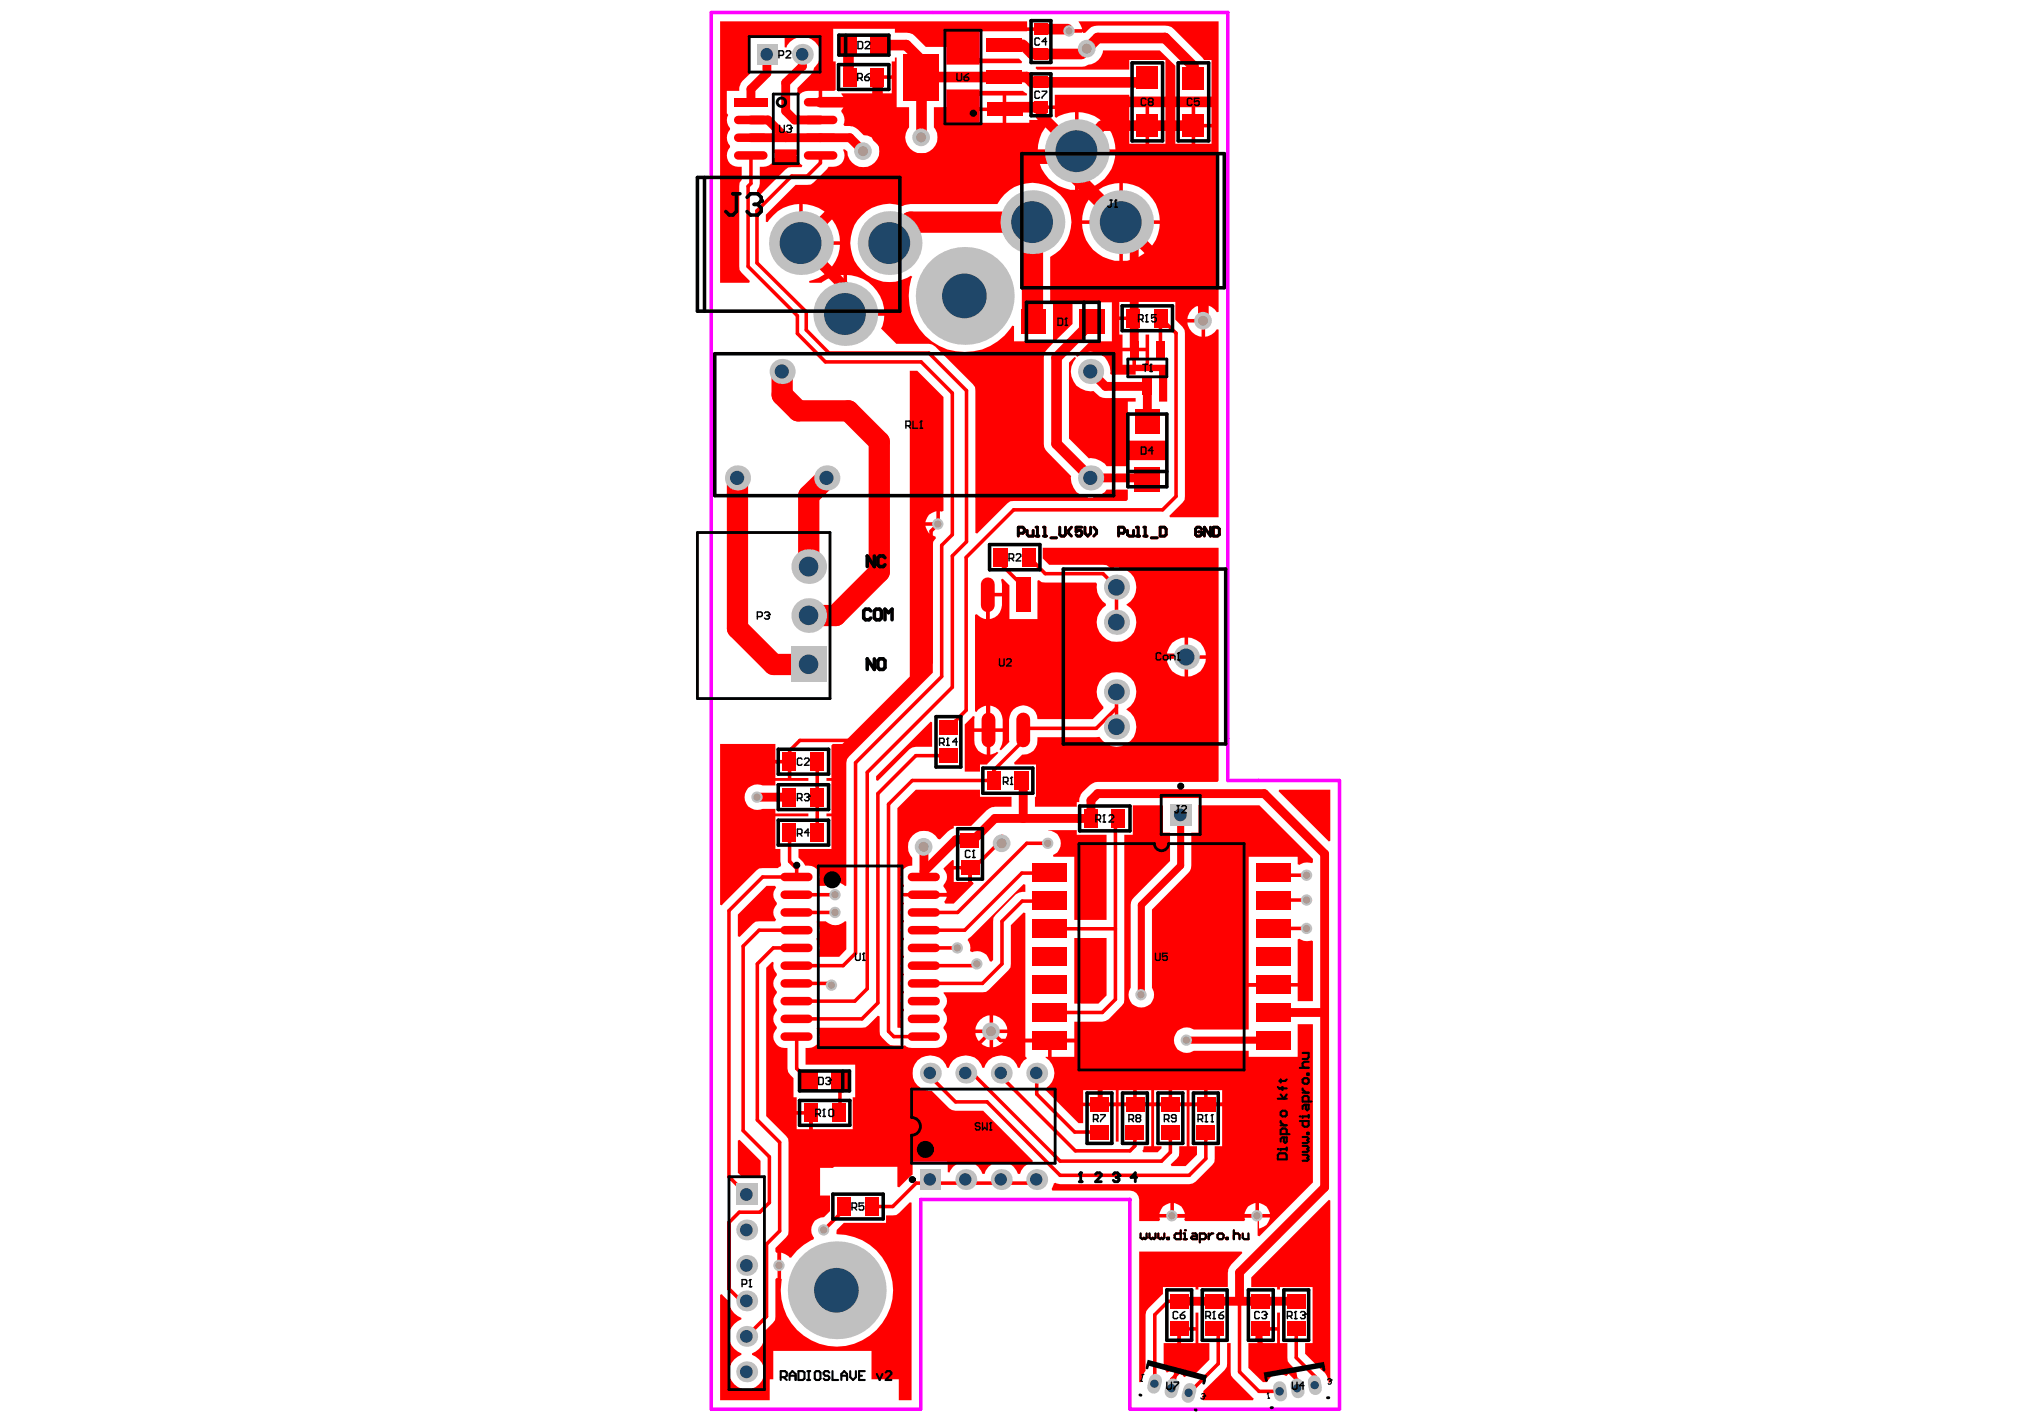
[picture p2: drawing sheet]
<svg xmlns="http://www.w3.org/2000/svg" width="288mm" height="201mm" viewBox="0 0 288 201" stroke-linecap="round" stroke-linejoin="round" font-family="sans-serif">
<path d="M100.4 1.8h72.9v108.3h15.7v88.7h-29.5v-29.5h-29.6v29.5h-29.5z" fill="none" stroke="#f0f" stroke-width=".5"/>
<g fill="#a6968d">
<circle cx="150.8" cy="4.4" r=".5"/>
<circle cx="132.3" cy="73.9" r=".5"/>
<circle cx="130" cy="19.4" r=".7"/>
<circle cx="106.8" cy="112.5" r=".5"/>
<circle cx="130.3" cy="119.5" r=".7"/>
<circle cx="139.8" cy="145.5" r=".7"/>
<circle cx="165.4" cy="171.6" r=".5"/>
<circle cx="177.4" cy="171.6" r=".5"/>
<circle cx="141.3" cy="119" r=".7"/>
<circle cx="117.3" cy="139" r=".5"/>
<circle cx="117.8" cy="126.3" r=".5"/>
<circle cx="117.8" cy="128.8" r=".5"/>
<circle cx="184.4" cy="123.5" r=".5"/>
<circle cx="184.4" cy="127" r=".5"/>
<circle cx="184.4" cy="131" r=".5"/>
<circle cx="137.8" cy="136" r=".5"/>
<circle cx="135.1" cy="133.8" r=".5"/>
<circle cx="153.3" cy="6.9" r=".7"/>
<circle cx="147.8" cy="119" r=".5"/>
<circle cx="121.8" cy="21.3" r=".7"/>
<circle cx="161" cy="140.4" r=".5"/>
<circle cx="167.4" cy="146.8" r=".5"/>
<circle cx="109.9" cy="178.6" r=".5"/>
<circle cx="116.2" cy="173.6" r=".5"/>
<circle cx="169.8" cy="45.3" r=".7"/>
</g>
<g fill="#f00">
<path d="M104.1 160.9l.3-.1 2.9 3v2.3h-2.6l-.6-.6z"/>
<path d="M109.1 21.1h3.3l.2 .2a1.6 1.6 0 0 0 .6 2l-.1 .3h-1.9l-4.1 4.1-.3-.1v-.8l.3-.4 .1-.5v-2.4a1.68 1.68 0 0 0 1.8-.6 1.68 1.68 0 0 0 .1-1.8z"/>
<path d="M131.3 101.8l.2 .1v3.5h-2.3l-.5 .1-.4 .2-4.4 4.5-.3-.1v-.6z"/>
<path d="M115.3 130h1.3a1.82 1.82 0 0 0 2.6 0l.2 .1v3.9l-1 1h-3l-.1-.2a1.65 1.65 0 0 0-.1-2.2v-.2a1.7 1.7 0 0 0 0-2.3z"/>
<path d="M108.2 125h1.2l.1 .3a1.52 1.52 0 0 0 .1 2.1v.2a1.52 1.52 0 0 0-.1 2.2l-.1 .2-2.8 .1-2.2 2.1-.3-.1v-3z"/>
<path d="M147.9 117.1h4v.7h4.2v12h-4.5v-8.9h-3v-.3a1.8 1.8 0 0 0 1.1-2 1.8 1.8 0 0 0-1.8-1.4z"/>
<path d="M136.6 132.5l7.8-7.7 .3 .1v1l-.9 .1-.5 .2-3.1 3.3-.1 6-.2 .2-.3-.1a1.8 1.8 0 0 0-2.4-1.2l-.3-.2a1.68 1.68 0 0 0-.4-1.5z"/>
<path d="M187.5 169.3l.2 .1v25.7h-.2a2.18 2.18 0 0 0-1.1-1.8l-2.2-2.3v-1.5h1v-7.9h-4.6v.4h-.4v-.4h-3.6v-1.3z"/>
<path d="M173.2 189.5h.5v4.6l3.2 3.2-.1 .3h-7l-.2-.2 .2-1.1 3-3 .3-.4z"/>
<path d="M160.8 176.6h14.4l.1 .2-1.5 1.6-.5 .8v2.4h-4.2v.4h-.4v-.4h-4.6v1l-2.3 2.4-.1 .5v7.9l-.3 .4-.4 1.2h-.2z"/>
<path d="M180.5 111.4h7.2v7.2l-.2 .1-7.1-7.1z"/>
<path d="M151.6 132.4h4.5v8.1l-1.1 1.1h-3.4z"/>
<path d="M151.6 50.4l.2 .1a2.79 2.79 0 0 0-.4 3.2 2.79 2.79 0 0 0 2.9 1.5l.9 .8 .4 .1 4.7 .1v.5h-1.1v5.5h5.3l.2 .2v2.5h-5.5v.9h-3.1a2.78 2.78 0 0 0-2.5-1.1l-2.8-2.8v-10.7z"/>
<path d="M177.9 187.3h2.3v-2.1h.4v4.3h1.1v2.6l1.1 1.1-.1 .3h.2l.4 2.3-.4 .1-.5-2.3h-.2l-.7 .6a1.94 1.94 0 0 0-2.7 .8h-.6l-2-2v-3.5h1.5v-2h.2zM178.2 187.8v1.7h2v-1.7z"/>
<path d="M166.4 187.3h2.3v-2.1h.4v4.3h1.6v2.4l-2.3 2.3h-1l-.3 .1-.2-.3-.6-.4-.7 2.4-.5-.2 .7-2.3h-.8l-.3 .2-.2-.3-.3-.2v-3.7h2v-2h.2zM166.7 187.8v1.7h2v-1.7z"/>
<path d="M101.6 105h7.8v2.2h2v.3h.3v2.3h2.4v.4h-4.7v.6h-1.8a1.81 1.81 0 0 0-2.5 1.7 1.81 1.81 0 0 0 2.5 1.6h1.8v.7h4.7v.4h-4.7v4.6h.7l.1 2.5-.4 .2-2.7 .1-5.2 5.2-.3-.1zM109.4 107.7v2.1h1.8v-2.1z"/>
<path d="M129.2 111.4h9.1v1h4.4v1.4l-2.7 .1-.8 .4-2.2 2.2h-2.4v.4l-.9 .4-1.1 1.1h-.2a2.27 2.27 0 0 0-3.3-.7 2.27 2.27 0 0 0-.4 3.3v1.2a1.62 1.62 0 0 0-1.5 .9 1.62 1.62 0 0 0 .3 1.8v.2l-.4 .9h6.5l-.5-.9v-.2a1.63 1.63 0 0 0 0-2.3l1.3-1.3 .2 .1v.8h2.3v.3h.2v2h.2l.1 .2-2.8 2.8h-1.2l-.2-.2 .4-.8h-6.5l.4 .9v.2a1.7 1.7 0 0 0 0 2.3v.2a1.7 1.7 0 0 0 0 2.3v.2a1.7 1.7 0 0 0 0 2.3v.2a1.7 1.7 0 0 0 0 2.3v.2a1.7 1.7 0 0 0 0 2.3v.2a1.7 1.7 0 0 0 0 2.3v.2a1.65 1.65 0 0 0-.1 2.2l-.1 .2h-.7v-31zM134.6 122.7v1.8h2v-1.8z"/>
<path d="M128.4 52.3h1l3.7 3.7v16.1l-.2 .1-.3-.1v1.8h-.2v.3h-1.8a1.67 1.67 0 0 0 1.4 1.5l.1 .2-.4 .5-.1 .5v18l-12.1 12.2-.1 .5v17.4l-.2 .1a1.82 1.82 0 0 0-2.6-.1h-1.2l-.1-.2a1.64 1.64 0 0 0 .1-2 1.64 1.64 0 0 0-1.8-.6l-.3-.6-.6-.6v-1.2h4.6v-4.6h-.7v-.4h.7v-4.6h-.7v-.4h.7v-4.6l.2-.2h1.4l9.5-9.5zM131.1 72.6l-.5 1.1h1.5v-1.6z"/>
<path d="M141.2 81.8l.3-.1 .9 .9v4.8h4v-5.4l.2-.1 .4 .3h.5h7.1l.2 .2a2.71 2.71 0 0 0 1.2 2.8v.3a2.78 2.78 0 0 0-.5 4.2 2.78 2.78 0 0 0 4.3-.2 2.78 2.78 0 0 0-.8-4.1 2.83 2.83 0 0 0 1.1-3.6 2.83 2.83 0 0 0-3.4-1.6l-.6-.4-.5-.1h-7.6l-.9-.9v-1.5h24.9v32.8l-.2 .2h-16.9l-.4 .1-.6 .3a3.4 3.4 0 0 0-1.5 1.6l-.1 .4v.5h-.4v.6h-5.9v-1.4h.2v-4.5h-3l-.1-.3 1.1-1.1a1.99 1.99 0 0 0 2.2-2.5h8.7a2.82 2.82 0 0 0 4.5 .5 2.82 2.82 0 0 0-.6-4.4 2.79 2.79 0 0 0 .8-4.1 2.79 2.79 0 0 0-4.1-.4 2.79 2.79 0 0 0 0 4.1v.3l-1.5 1.5h-7.8a2 2 0 0 0-2-2 2 2 0 0 0-2 2v3.2l-1.2 1.2-.2-.2a3.2 3.2 0 0 0 .5-2.4h-1.8v3.2l1-.4 .2 .1-1.6 1.7h-1v1h-2.2v-6.7l1.2-1.2 .2 .1v1.7h1.7v-3.2a2.06 2.06 0 0 0-1.4 .9l-.2-.1v-13.6l.2-.1a2.07 2.07 0 0 0 1.3 .7v-3.5h.3v-.2h2v-1.2zM139.6 84.2v3.2a1.99 1.99 0 0 0 1.8-2v-1.2zM167.7 90v2.5h2.5a2.57 2.57 0 0 0-2.5-2.5zM165.4 90.7l-.4 .6-.3 .7v.5h2.5v-2.5h-.5l-.7 .3zM167.7 93v2.5a2.57 2.57 0 0 0 2.5-2.5zM164.7 93a2.57 2.57 0 0 0 2.5 2.5v-2.5zM139.7 99.6v3.2h1.8a2.82 2.82 0 0 0-1-3zM137.5 103.3v1.2a1.89 1.89 0 0 0 1.7 2v-3.2z"/>
<path d="M109 135.7l.2 .2a1.57 1.57 0 0 0 .4 1.5v.2l-.2 .4a1.51 1.51 0 0 0 .2 1.9v.2l-.2 .4a1.51 1.51 0 0 0 .2 1.9v.2l-.2 .4a1.51 1.51 0 0 0 .2 1.9v.2l-.2 .4a1.63 1.63 0 0 0 .1 1.7 1.63 1.63 0 0 0 1.6 .7v2.9l.1 .5 .8 .8v2.7h.4v2h2v.2h.3v2.3h5.6v-4.5h.4v-4.6h-7v-2.3a1.65 1.65 0 0 0 1.8-.8 1.65 1.65 0 0 0-.3-2l.1-.1h6.8l1.8-1.7 .2 .1 .1 2.6 1 1.2 .4 .3h2.1l.5 .3 .5 .1 3.7-.1a1.59 1.59 0 0 0 .7-2.7v-.2l.3-.3a1.51 1.51 0 0 0-.3-2v-.2l.3-.3a1.51 1.51 0 0 0-.3-2l.1-.1h5.9l3.2-3.1 .3-.4v-.5v-5.4l1.8-1.8 .3 .1v17.7h6.9v-2.4h3.9l.9-.4 1.9-1.9 .3-.4 .1-.5v-23.2h1.2v-4.2h4.2v3.9h1v4l-5.1 5.2-.4 .6v12.1a1.8 1.8 0 0 0 1.5 2.8 1.8 1.8 0 0 0 1.5-2.8v-11l5.3-5.5 .2-.7v-4.7h1v-3.9h8.6l7.6 7.6v.5l-.2 .1a1.88 1.88 0 0 0-1.7 .3l-.3-.2v-1h-6.9v17.8h6.9v-6.1l.3-.1 .1 .1a1.89 1.89 0 0 0 1.6 .1l.2 .1v8.5h-2.2v-2.1h-6.9v6.1h-7.7a1.8 1.8 0 0 0-2.8 1.5 1.8 1.8 0 0 0 2.8 1.5h7.7v.8h6.9v-4.6h2.2v22.4l-7.6 7.6-.2-.1v-2.1h-.3v-.5h-1.6l.1 .3-.1 .2h-8.3l-.2-.2 .1-.3h-3.6l.1 .3-.1 .2h-2.8v-3l-.1-.5-.3-.4-.4-.3-.5-.1h-11l-.1-.2 .3-.8 .2-.1 .7 .2h18.2l.5-.1 .4-.2 2.7-2.8v-2.3h1.1v-5.6h-4.6v5.6h1v1.2l-1.6 1.6h-2l-.1-.2 1.2-1.2v-1.4h1.1v-5.6h-4.6v5.6h1v.3l-.5 .6h-2.1l-.1-.3 .2-.1v-.5h1.1v-5.6h-4.6v5h-.5v-5h-4.6v2.4h-.6l-4.7-4.7v-.2a2.52 2.52 0 0 0 0-4.4v-.1h.4v-2h-3.2v2h.1l.1 .3-.4 .2-.4 .6-.2 .5h-.3l-.2-.5a2.5 2.5 0 0 0-2.4-1.3 2.5 2.5 0 0 0-2.1 1.8h-.3l-.2-.5a2.5 2.5 0 0 0-2.4-1.3 2.5 2.5 0 0 0-2.1 1.8h-.3l-.2-.5a2.49 2.49 0 0 0-4.3 0 2.49 2.49 0 0 0 2.3 3.7l2.5 2.5 .4 .2 .5 .1h3.9l7 7.1v.2a2.35 2.35 0 0 0-1.8 1.7h-.3l-.2-.5a2.48 2.48 0 0 0-2.4-1.2 2.48 2.48 0 0 0-2.1 1.7h-.3l-.2-.5a2.5 2.5 0 0 0-2.3-1.2 2.5 2.5 0 0 0-2.1 1.5l-.3-.1v-1.5h-4.9v1.9l-1.9 1.8-.3-.1v-2.9h-10.9v4.1h1.4v2.2l-.8 .9h-.5a1.78 1.78 0 0 0-.9 2.9l-.1 .2-.3 .1a7 7 0 0 0-2.8 2.5h-.3l-.5-.5-.7-.2v3.6l.1 .1v.4a7.9 7.9 0 0 0 7 9 7.9 7.9 0 0 0 8.7-7.4 7.9 7.9 0 0 0-7.9-8.3v-.6l1-1h5.9v-1.1h1.5l1.9-1.8h.2v27.9h-1.8v-3h-3.8v-4h-13.9v4h-.5v3h-7v-14.9l.3-.1 1 1.1 .1 .5a2.71 2.71 0 0 0 1.6 1.8v.2l-.5 .2a2.5 2.5 0 0 0-1.2 2.5 2.5 2.5 0 0 0 1.7 2.1v.2l-.5 .2a2.51 2.51 0 0 0-.5 4 2.51 2.51 0 0 0 4-.5 2.51 2.51 0 0 0-1.5-3.7v-.2l.5-.3a2.46 2.46 0 0 0 1.2-2.7l1.6-1.7v-5.8l.2-.2 .1 .1v-3.6h-.1l-.2-.2v-.5l1.5-1.5 .3-.4 .1-.5-.1-13-3.1-3.2v-20.9zM140.1 143.3v2h2a2.27 2.27 0 0 0-2-2zM138.3 143.9l-.4 .5-.3 .9h2v-2l-.9 .3zM140.1 145.8v2a2.27 2.27 0 0 0 2-2zM137.6 145.8a2.27 2.27 0 0 0 2 2v-2zM148.4 147.1v2h3.2v-2zM170.4 153.8v1.8h2.1v-1.8zM167.9 153.8v1.8h2v-1.8zM165.4 153.8v1.8h2.1v-1.8zM162.9 153.8v1.8h2v-1.8zM160.4 153.8v1.8h2.1v-1.8zM157.9 153.8v1.8h2v-1.8zM155.4 153.8v1.8h2v-1.8zM152.8 153.8v1.8h2.1v-1.8zM112.4 157.3v2h1.8v-2zM177.7 169.8v1.5h1.5a1.74 1.74 0 0 0-1.5-1.5zM176.1 170.3l-.5 1h1.6v-1.5zM165.7 169.8v1.5h1.5a1.74 1.74 0 0 0-1.5-1.5zM164.1 170.3l-.5 1h1.6v-1.5zM177.7 171.8v1.6a1.74 1.74 0 0 0 1.5-1.6z"/>
<path d="M101.6 3h43.3v.9h2v.5h-8.7v3.9h5.6l.4 .4-.1 .2h-5.9v.2h-4.7v-2.5h-2.9l-1.8-1.8-.9-.2h-1.6v-.5h-8.7v4.6h.3v4l-.2 .1h-1.7v1.4h3.1l-.4-1h4.9v-2.3h.2v-.3h2v-1.9h.5v-.6h.2v7h1.8v2.9l-.2 .2a2.25 2.25 0 0 0 2.1 3.4 2.25 2.25 0 0 0 1.6-3.6v-2.9h1.7v-2.5h4.7v.2h6.1l.6 .4v.3h-2.9v3.8h3.2v-.4h1.4v-1.8h.3v-.2h1.9v-1.5h10.6v.2h5.1v-5.1h-5.1v1.3h-13.1l-.2-.2 .1-.2h6.4h.5l.5-.3a2.26 2.26 0 0 0 2-2h8.1l2.2 2.2v4.3h5.1v-5.1h-1.1l-4.6-4.7-.9-.2h-9.5a1.97 1.97 0 0 0-1.8 1l-.2 .1-.2-.2v.1h-1.8v-.5h1.8l-.5-1.1h19.8v41l-.3 .1-.3-.4-.4-.4-.9-.3v4.5l.9-.3 .4-.3 .3-.4h.3v26.5h-6.9l-.1-.2 1.9-1.9 .3-.4v-.5v-23v-.4l-.3-.5-1-1v-2.5h-5.7v2.3h-.2v.3h-2v2h.4v1.9h3.3v-1.9h.5v4.3h2.5v5.2h-1.1v-4.3h-3.3v.5h-3.5l-.2-.2 .1-.3a2.81 2.81 0 0 0-1.7-2.5 2.81 2.81 0 0 0-3 .5l-.2-.2 2-2h3.1v-5.5h-5.6v3l-2.5 2.5-.2-.1v-5.4h-.4v-6.4a5.5 5.5 0 0 0 1.4-8.9 5.5 5.5 0 0 0-8.9 1.4h-12.2l-1.2 .3a5.5 5.5 0 0 0-7.3 5.9 5.5 5.5 0 0 0 8.5 3.9l.2 .2-.1 .2a7.9 7.9 0 0 0 4.2 9.6 7.9 7.9 0 0 0 10-2.9h.3v2.2h5.4l.1 .1-1.1 1.3-.2 .4v.5v12.6l.5 .7 3.3 3.4a2.78 2.78 0 0 0 1.8 2.8 2.78 2.78 0 0 0 3.2-.9h3.1v1.4l-.2 .2h-16.5l-4.6 4.6-.3-.1v-20.6l-5.6-5.7-.5-.3-.4-.1h-4.6l-2.2-2.1 .2-.4 .3-1.4h-2.3l-.5-.5h2.8a5.5 5.5 0 0 0-5.3-5.3v2.8l-.5-.5v-2.3l-.6 .1a5 5 0 0 0-2.5 1h-1.7v-.2a5.4 5.4 0 0 0 4.3-5.2h-5.5v-.2h-.2v-5.5a5.4 5.4 0 0 0-4.5 2.5h-.2v-1l4.2-4.2 2.1-.1 .4-.3 2.1-2.2a1.74 1.74 0 0 0 2.3-1.6l-.2-.8h.2l.4 .3v.5a2.27 2.27 0 0 0 2.6 1.7 2.27 2.27 0 0 0 1.9-2.4 2.27 2.27 0 0 0-2.2-2.1 3.7 3.7 0 0 0-1.6-1.3h-1.1l-.2-.2a1.62 1.62 0 0 0-.3-1.8l.4-1.1h-3.3v-.3h-.3v-1.6a3 3 0 0 0-2.6 .5l-.1 .2-.3-.1v-1l1.9-1.9 .6-1.1a2.48 2.48 0 0 0-.4-3.8 2.48 2.48 0 0 0-3.6 1.1h-.3v-1.5h-4.9v5l.1 .2-1.4 1.4-.2 .6v.4h-1.7v3.2l.2 .2a1.54 1.54 0 0 0 .2 1.9v.2l-.2 .3a1.7 1.7 0 0 0 .2 2v.2l-.2 .3a1.66 1.66 0 0 0 .1 1.9 1.66 1.66 0 0 0 1.8 .5v1.9l-.3 .4-.1 .5v11.3l.1 .5 1.4 1.6-.1 .2h-4.1zM124.1 11.1v2.1h1.7v-2.1zM138.2 13.5v1.7h3.3v-1.7zM138.2 15.7v1.6h3.3v-1.6zM162.2 15.1v2.4h2.3v-2.4zM159.4 15.1v2.4h2.3v-2.4zM168.7 15.1v2.4h2.3v-2.4zM165.9 15.1v2.4h2.3v-2.4zM162.2 18v2.3h2.3v-2.3zM159.4 18v2.3h2.3v-2.3zM168.7 18v2.3h2.3v-2.3zM165.9 18v2.3h2.3v-2.3zM152.2 15.8v5.3h5.2a5.4 5.4 0 0 0-5.2-5.3zM147.1 15.4v1.5h1.1l.1 .3a5 5 0 0 0-1.9 3.9h5.3v-5.3a5 5 0 0 0-2.7 .8l-.2-.1v-1.1zM152.2 21.6v5.2a5.3 5.3 0 0 0 5.2-5.2zM146.4 21.6a5.3 5.3 0 0 0 5.3 5.2v-5.2zM158.5 25.8v5.3h5.2a5.4 5.4 0 0 0-5.2-5.3zM154.2 27.4a5.1 5.1 0 0 0-1.5 3.7h5.3v-5.3a5.4 5.4 0 0 0-3.8 1.6zM113.3 28.8v5.2h5.2a5.5 5.5 0 0 0-5.2-5.2zM158.5 31.6v5.2a5.3 5.3 0 0 0 5.2-5.2zM152.7 31.6a5.3 5.3 0 0 0 5.3 5.2v-5.2zM158 42.6v2.1h1.7v-2.1zM168.2 43.7l-.3 .4-.3 .9h2v-2l-.9 .3zM167.6 45.5a2.27 2.27 0 0 0 2 2v-2zM160.3 49.6v1.9h1.4v-1.9zM158.4 49.6v1.9h1.4v-1.9z"/>
</g>
<g fill="none" stroke="#f00" stroke-width=".5">
<path d="M130 8.5v2.4M141.7 6.3h2.6M150.6 4.1l.3 .3M153.4 6.9l-.8 .7M161.9 11l-.5 .6M107.9 21.9h-1.9v4l-.4 .4v11.3l6.9 7v2.5l4 4h13.5l4.4 4.4v19.9l-1.5 1.5v18.6l-12.2 12.1v26.9l-1.7 1.8h-6.6M116.3 21.9h-.5v1.1l-1.9 1.8h-2.2l-4.9 4.9v7.4l7 6.9v2.6l3.2 3.2h14.1l5.3 5.3v21.3l-2 2v18.6l-12 12v30.5l-1.8 1.8h-8.2M150.8 22.4l1.1-1.1v3.8M158.2 31.3l.3 .3M163.8 45v4.3M163.9 45l2.1 2v23l-1.9 1.9h-21.1l-6.7 6.8v21.5l-2.5 2.5M132.4 73.9l-1 1v18.6l-11 11h-7.5l-1.5 1.4v1.6"/>
<path d="M141.2 78.6v1l3.2 3.2v1.1M145.2 78.6l2.3 2.4h8.1l1.9 1.9v4.9M139.4 92.5h27.8l.2 .2M139.4 83.9v19.1M157.5 97.6v2.3l-2.8 2.9h-10.3M111.4 117.5v4l1 1.1v1.2h-4.8l-4.7 4.7v37.6l2.5 2.5M115.3 107.5v10M133.8 106.6h-4.6l-5.3 5.4v29.5l-2.3 2.3h-9.2M141.4 118v.5l-4 4h-.5v2l-1.8 1.8h-4.8M144.4 103v1.5l-4.2 4.2v1.4h-11.5l-3.3 3.4v32l.7 .8h4.2M147.9 119h-3l-9.8 9.8h-4.8M157.4 115.9v25.1l-1.9 1.9h-7.4"/>
<path d="M157.5 100.1v2.5M112.4 131.3h-5.3l-2.2 2.2v26l3.7 3.7v6.5l-1.4 1.4h-2.9l-1.4 1.4v9.4l1.7 1.7h.8M112.4 133.8h-3.3l-2.2 2.2v22l3.1 3.2v12.5l-1.8 1.9v10.2l-2.8 2.8M112.4 138.8h4.7l.3 .2M112.4 128.8h5.5M112.4 126.3h5.5M130.3 133.8h4.8M130.4 123l-.1 .8M137.9 136l.2 .3h-7.8M148.1 127.2h-3.9l-2.8 2.8v6l-2.8 2.8h-8.3M148.1 123.2h-3.9l-8.1 8.1h-5.8M148.1 131.1h9.3"/>
<path d="M179.7 139h-11.2l-7.8 7.8h-19.5l-1.3-1.3-3.1 3.1h-7l-7.9 7.9v3.6l-4.5 4.4h-2.8M180 123.5h4.4M184.4 131l-4.7 .1M184.9 127h-5.1l-.1 .2M112.4 146.3v4.5l1.8 1.7M114.4 157v14.9l-4.4 4.4v2.3M118.5 152.5v4.4M131.3 151.9l3.5 3.6h4.5l10.3 10.4h18.2l2.4-2.4v-3.8M136.3 151.9h1.4l11.9 11.9h14.3l1.3-1.2v-2.9M141.3 151.9l10.4 10.5h7.8l.7-.7v-2M146.3 151.9v2.5l5.3 5.3h3.5M155.1 155.8h17.5l.7 .7v15.1"/>
<path d="M155.3 146.9v9.6M119.1 170.3v.4l-2.8 2.9M146.8 167h-17.5l-3.3 3.3h-3M165.4 171.6h12M166.4 183.6h-1.5l-1.9 1.9v9.7M166.4 187.5v6.1l-1 1v1.3M171.9 187.5v4.9l-4.1 4.1M174.9 183.6v10l2.8 2.7h2.9l.3 .3M177.4 187.5v1.6l5.7 5.7v1.1M182.9 187.5v4.1l2.7 2.6v1.3"/>
</g>
<path d="M106 19.4h13.9l1.9 1.9M106 16.9h2.4l2.5 2.5M108.2 7.7v2.6l-2.2 2.3v1.8M113.2 7.7v1.7l-2.3 2.3v4l1.2 1.2h3.7M160.1 33.2v16.1M153.9 52.4l2.1 2.1h5.9v4.9M153.9 67.4h6.8M106.9 112.5h4.5M130.4 119.5v3.5l4.5-4.5h2.5l3-3h13.5v-2.6l1-.9h23.5l8.5 8.5v47.1l-12 12v4M144.4 109.9v5.6M179.7 142.9h7.1M166.4 183.6h16.5" fill="none" stroke="#f00" stroke-width="1.3"/>
<g fill="none" stroke="#f00" stroke-width="1.5">
<path d="M115.8 14.4h7.8l.2 .2M119.7 6.4v4.3M123.8 10.9v8.4l3.1 3.1M124.1 6.4h3.8l2.1 2.1M142 15.1h4.9v1.2l5 5 3.6-3.6h12.9M144.3 6.3l1.3 1.3h7M146.9 4.1h3.7M153.4 6.9l1.5-1.5h9.5l4 4v1.6M161.4 11.6h-15.8l-.7-.7h-14.9v8.5M126.9 22.4l-3.8 3.7h-2l-8.1 8.2 6.3 6.3v3.7M126.9 22.4h23.9M158.5 31.6l11.3 11.4v2.3"/>
<path d="M154.1 45.4l-5 5.1v12.1l4.8 4.8"/>
</g>
<path d="M125.5 34.3l3-3h17.2v14l.1 .1M110.4 52.4v3.3l2.2 2.3h7.1l4.4 4.3v18.4l-6.2 6.2h-3.8M104.1 67.3v21.4l5.1 5.1h4.9M116.7 67.4l-2.6 2.5v10.1" fill="none" stroke="#f00" stroke-width="3"/>
<path d="M166.6 115v7.2l-5.5 5.5v12.7M167.5 146.8h12.2" fill="none" stroke="#f00" stroke-width="1"/>
<path d="M151.9 25.1l6.3 6.2" fill="none" stroke="#f00" stroke-width="2"/>
<path d="M161 174.1v.6l.2 .2 .2-.2 .2 .2 .2-.2v-.6M162.2 174.1v.6l.3 .2 .2-.2 .2 .2 .2-.2v-.6M163.5 174.1v.6l.2 .2 .2-.2 .2 .2 .2-.2v-.6M164.7 174.7h.3v.2h-.3zM166.6 173.6v1.3h-.6l-.2-.2v-.4l.2-.2h.6M167 174.9h.5M167 174.1h.2v.8" fill="none" stroke="#f00" stroke-width=".3"/>
<circle cx="167.2" cy="173.6" r=".15" fill="#f00"/>
<path d="M168.3 174.1h.4l.2 .2v.6h-.6l-.2-.2 .2-.2h.6M169.3 174.9h.7l.2-.2v-.4l-.2-.2h-.7v1.2M170.6 174.1v.8M171.2 174.1h-.2l-.4 .4M172 174.1h.5l.2 .2v.4l-.2 .2h-.5l-.2-.2v-.4zM173.1 174.7h.2v.2h-.2zM174.1 174.3l.2-.2h.4l.2 .2v.6M174.1 173.6v1.3M175.4 174.1v.6l.2 .2h.6v-.8" fill="none" stroke="#f00" stroke-width=".3"/>
<g fill="none" stroke="#f00" stroke-width=".4">
<path d="M143.7 75.2h.6l.2-.2v-.4l-.2-.2h-.6v1.2M144.9 74.8v.6l.2 .2h.7v-.8M146.2 74.4h.2v1.2M146.2 75.6h.4M147.2 74.4h.2v1.2M147.2 75.6h.4M148.3 75.9h.8M149.5 74.4v1l.2 .2h.4l.2-.2v-1M151.2 74.4l-.4 .4v.4l.4 .4M152.6 74.4h-.8v.6l.4-.2h.2l.2 .2v.4l-.2 .2h-.4l-.2-.2M153.1 74.4v.8l.4 .4 .4-.4v-.8M154.3 74.4l.4 .4v.4l-.4 .4"/>
<path d="M157.9 75.2h.6l.2-.2v-.4l-.2-.2h-.6v1.2M159.1 74.8v.6l.3 .2h.6v-.8M160.4 74.4h.2v1.2M160.4 75.6h.4M161.4 74.4h.2v1.2M161.4 75.6h.5M162.5 75.9h.8M163.7 74.4h.7l.2 .2v.8l-.2 .2h-.7zM169.6 74.6l-.3-.2h-.4l-.2 .2v.8l.2 .2h.4l.3-.2v-.4h-.5M170.8 74.4v1.2l-.8-1.2v1.2M171.2 74.4h.6l.3 .2v.8l-.3 .2h-.6z"/>
</g>
<circle cx="150.8" cy="4.4" r=".8" fill="#c0c0c0"/>
<circle cx="150.8" cy="4.4" r=".5" fill="#a6968d"/>
<circle cx="132.3" cy="73.9" r=".8" fill="#c0c0c0"/>
<circle cx="132.3" cy="73.9" r=".5" fill="#a6968d"/>
<circle cx="130" cy="19.4" r="1.25" fill="#c0c0c0"/>
<circle cx="130" cy="19.4" r=".7" fill="#a6968d"/>
<circle cx="106.8" cy="112.5" r=".8" fill="#c0c0c0"/>
<circle cx="106.8" cy="112.5" r=".5" fill="#a6968d"/>
<circle cx="130.3" cy="119.5" r="1.25" fill="#c0c0c0"/>
<circle cx="130.3" cy="119.5" r=".7" fill="#a6968d"/>
<circle cx="139.8" cy="145.5" r="1.25" fill="#c0c0c0"/>
<circle cx="139.8" cy="145.5" r=".7" fill="#a6968d"/>
<circle cx="165.4" cy="171.6" r=".8" fill="#c0c0c0"/>
<circle cx="165.4" cy="171.6" r=".5" fill="#a6968d"/>
<circle cx="177.4" cy="171.6" r=".8" fill="#c0c0c0"/>
<circle cx="177.4" cy="171.6" r=".5" fill="#a6968d"/>
<circle cx="141.3" cy="119" r="1.25" fill="#c0c0c0"/>
<circle cx="141.3" cy="119" r=".7" fill="#a6968d"/>
<circle cx="117.3" cy="139" r=".8" fill="#c0c0c0"/>
<circle cx="117.3" cy="139" r=".5" fill="#a6968d"/>
<circle cx="117.8" cy="126.3" r=".8" fill="#c0c0c0"/>
<circle cx="117.8" cy="126.3" r=".5" fill="#a6968d"/>
<circle cx="117.8" cy="128.8" r=".8" fill="#c0c0c0"/>
<circle cx="117.8" cy="128.8" r=".5" fill="#a6968d"/>
<circle cx="184.4" cy="123.5" r=".8" fill="#c0c0c0"/>
<circle cx="184.4" cy="123.5" r=".5" fill="#a6968d"/>
<circle cx="184.4" cy="127" r=".8" fill="#c0c0c0"/>
<circle cx="184.4" cy="127" r=".5" fill="#a6968d"/>
<circle cx="184.4" cy="131" r=".8" fill="#c0c0c0"/>
<circle cx="184.4" cy="131" r=".5" fill="#a6968d"/>
<circle cx="137.8" cy="136" r=".8" fill="#c0c0c0"/>
<circle cx="137.8" cy="136" r=".5" fill="#a6968d"/>
<circle cx="135.1" cy="133.8" r=".8" fill="#c0c0c0"/>
<circle cx="135.1" cy="133.8" r=".5" fill="#a6968d"/>
<circle cx="153.3" cy="6.9" r="1.25" fill="#c0c0c0"/>
<circle cx="153.3" cy="6.9" r=".7" fill="#a6968d"/>
<circle cx="147.8" cy="119" r=".8" fill="#c0c0c0"/>
<circle cx="147.8" cy="119" r=".5" fill="#a6968d"/>
<circle cx="121.8" cy="21.3" r="1.25" fill="#c0c0c0"/>
<circle cx="121.8" cy="21.3" r=".7" fill="#a6968d"/>
<circle cx="161" cy="140.4" r=".8" fill="#c0c0c0"/>
<circle cx="161" cy="140.4" r=".5" fill="#a6968d"/>
<circle cx="167.4" cy="146.8" r=".8" fill="#c0c0c0"/>
<circle cx="167.4" cy="146.8" r=".5" fill="#a6968d"/>
<circle cx="109.9" cy="178.6" r=".8" fill="#c0c0c0"/>
<circle cx="109.9" cy="178.6" r=".5" fill="#a6968d"/>
<circle cx="116.2" cy="173.6" r=".8" fill="#c0c0c0"/>
<circle cx="116.2" cy="173.6" r=".5" fill="#a6968d"/>
<circle cx="169.8" cy="45.3" r="1.25" fill="#c0c0c0"/>
<circle cx="169.8" cy="45.3" r=".7" fill="#a6968d"/>
<circle cx="153.9" cy="52.4" r="1.78" fill="#c0c0c0"/>
<circle cx="153.8" cy="52.4" r="1" fill="#1f4769"/>
<circle cx="153.9" cy="67.4" r="1.78" fill="#c0c0c0"/>
<circle cx="153.8" cy="67.4" r="1" fill="#1f4769"/>
<path d="M185.5 195l.1 .9" fill="none" stroke="#c0c0c0" stroke-width="1.9"/>
<circle cx="185.5" cy="195.5" r=".59" fill="#1f4769"/>
<circle cx="110.4" cy="52.4" r="1.78" fill="#c0c0c0"/>
<circle cx="110.3" cy="52.4" r="1" fill="#1f4769"/>
<path d="M167.9 196.1l-.2 .9" fill="none" stroke="#c0c0c0" stroke-width="1.9"/>
<circle cx="167.7" cy="196.5" r=".59" fill="#1f4769"/>
<path d="M111.6 91.3h5v4.9h-5z" fill-rule="evenodd" fill="#c0c0c0"/>
<circle cx="114.1" cy="93.7" r="1.38" fill="#1f4769"/>
<circle cx="114.1" cy="80" r="2.45" fill="#c0c0c0"/>
<circle cx="114.1" cy="80" r="1.39" fill="#1f4769"/>
<circle cx="113.2" cy="7.7" r="1.48" fill="#c0c0c0"/>
<circle cx="113.2" cy="7.7" r=".89" fill="#1f4769"/>
<path d="M106.8 6.2h2.9v3h-2.9z" fill-rule="evenodd" fill="#c0c0c0"/>
<circle cx="108.2" cy="7.7" r=".89" fill="#1f4769"/>
<path d="M129.8 165h2.9v3h-2.9z" fill-rule="evenodd" fill="#c0c0c0"/>
<circle cx="131.2" cy="166.4" r=".88" fill="#1f4769"/>
<circle cx="131.3" cy="151.4" r="1.48" fill="#c0c0c0"/>
<circle cx="131.2" cy="151.4" r=".88" fill="#1f4769"/>
<circle cx="146.3" cy="166.5" r="1.48" fill="#c0c0c0"/>
<circle cx="146.2" cy="166.4" r=".88" fill="#1f4769"/>
<circle cx="141.3" cy="166.5" r="1.48" fill="#c0c0c0"/>
<circle cx="141.2" cy="166.4" r=".88" fill="#1f4769"/>
<circle cx="146.3" cy="151.4" r="1.48" fill="#c0c0c0"/>
<circle cx="146.2" cy="151.4" r=".88" fill="#1f4769"/>
<circle cx="141.3" cy="151.4" r="1.48" fill="#c0c0c0"/>
<circle cx="141.2" cy="151.4" r=".88" fill="#1f4769"/>
<circle cx="145.7" cy="31.3" r="4.5" fill="#c0c0c0"/>
<circle cx="145.6" cy="31.3" r="2.95" fill="#1f4769"/>
<circle cx="157.5" cy="102.6" r="1.78" fill="#c0c0c0"/>
<circle cx="157.5" cy="102.6" r="1.18" fill="#1f4769"/>
<circle cx="157.5" cy="87.8" r="1.78" fill="#c0c0c0"/>
<circle cx="157.5" cy="87.8" r="1.18" fill="#1f4769"/>
<circle cx="157.5" cy="97.6" r="1.78" fill="#c0c0c0"/>
<circle cx="157.5" cy="97.6" r="1.18" fill="#1f4769"/>
<circle cx="167.4" cy="92.7" r="1.78" fill="#c0c0c0"/>
<circle cx="167.4" cy="92.7" r="1.2" fill="#1f4769"/>
<circle cx="113" cy="34.3" r="4.5" fill="#c0c0c0"/>
<circle cx="113" cy="34.3" r="2.95" fill="#1f4769"/>
<circle cx="114.1" cy="86.9" r="2.45" fill="#c0c0c0"/>
<circle cx="114.1" cy="86.8" r="1.38" fill="#1f4769"/>
<circle cx="116.7" cy="67.4" r="1.78" fill="#c0c0c0"/>
<circle cx="116.6" cy="67.4" r="1" fill="#1f4769"/>
<path d="M163.1 194.8l-.3 .9" fill="none" stroke="#c0c0c0" stroke-width="1.9"/>
<circle cx="162.9" cy="195.3" r=".59" fill="#1f4769"/>
<path d="M165.5 195.4l-.2 1" fill="none" stroke="#c0c0c0" stroke-width="1.9"/>
<circle cx="165.3" cy="195.9" r=".6" fill="#1f4769"/>
<path d="M165.1 113.5h3v3h-3z" fill-rule="evenodd" fill="#c0c0c0"/>
<circle cx="166.6" cy="115" r=".9" fill="#1f4769"/>
<circle cx="157.5" cy="82.9" r="1.78" fill="#c0c0c0"/>
<circle cx="157.5" cy="82.9" r="1.18" fill="#1f4769"/>
<path d="M180.6 195.8l.1 1" fill="none" stroke="#c0c0c0" stroke-width="1.9"/>
<circle cx="180.6" cy="196.3" r=".6" fill="#1f4769"/>
<path d="M183 195.4l.2 1" fill="none" stroke="#c0c0c0" stroke-width="1.9"/>
<circle cx="183" cy="195.9" r=".59" fill="#1f4769"/>
<circle cx="105.4" cy="188.6" r="1.48" fill="#c0c0c0"/>
<circle cx="105.3" cy="188.6" r=".9" fill="#1f4769"/>
<path d="M103.9 167.1h3v3h-3z" fill-rule="evenodd" fill="#c0c0c0"/>
<circle cx="105.3" cy="168.6" r=".9" fill="#1f4769"/>
<circle cx="105.4" cy="193.6" r="1.48" fill="#c0c0c0"/>
<circle cx="105.3" cy="193.6" r=".9" fill="#1f4769"/>
<circle cx="105.4" cy="183.6" r="1.48" fill="#c0c0c0"/>
<circle cx="105.3" cy="183.6" r=".9" fill="#1f4769"/>
<circle cx="136.3" cy="166.5" r="1.48" fill="#c0c0c0"/>
<circle cx="136.2" cy="166.4" r=".88" fill="#1f4769"/>
<circle cx="105.4" cy="178.6" r="1.48" fill="#c0c0c0"/>
<circle cx="105.3" cy="178.6" r=".9" fill="#1f4769"/>
<circle cx="105.4" cy="173.6" r="1.48" fill="#c0c0c0"/>
<circle cx="105.3" cy="173.6" r=".9" fill="#1f4769"/>
<circle cx="136.3" cy="151.4" r="1.48" fill="#c0c0c0"/>
<circle cx="136.2" cy="151.4" r=".88" fill="#1f4769"/>
<circle cx="119.3" cy="44.3" r="4.5" fill="#c0c0c0"/>
<circle cx="119.2" cy="44.3" r="2.95" fill="#1f4769"/>
<circle cx="158.2" cy="31.3" r="4.5" fill="#c0c0c0"/>
<circle cx="158.1" cy="31.3" r="2.95" fill="#1f4769"/>
<circle cx="118.1" cy="182.1" r="6.9" fill="#c0c0c0"/>
<circle cx="118" cy="182.1" r="3.2" fill="#1f4769"/>
<circle cx="125.5" cy="34.3" r="4.5" fill="#c0c0c0"/>
<circle cx="125.5" cy="34.3" r="2.95" fill="#1f4769"/>
<circle cx="104.1" cy="67.4" r="1.78" fill="#c0c0c0"/>
<circle cx="104" cy="67.4" r="1" fill="#1f4769"/>
<circle cx="136.1" cy="41.8" r="6.9" fill="#c0c0c0"/>
<circle cx="136.1" cy="41.8" r="3.2" fill="#1f4769"/>
<circle cx="151.9" cy="21.3" r="4.5" fill="#c0c0c0"/>
<circle cx="151.9" cy="21.3" r="2.95" fill="#1f4769"/>
<g fill="#f00">
<path d="M113.4 155.7h2v2.6h-2z" fill-rule="evenodd"/>
<path d="M113 151.2h2.4v2.6h-2.4z" fill-rule="evenodd"/>
<path d="M117.4 155.7h1.9v2.6h-1.9z" fill-rule="evenodd"/>
<path d="M168.9 158.7h2.5v2h-2.5z" fill-rule="evenodd"/>
<path d="M168.9 154.8h2.6v2h-2.6z" fill-rule="evenodd"/>
<path d="M132.6 101.7h2.5v2h-2.5z" fill-rule="evenodd"/>
<path d="M132.5 105.6h2.6v2h-2.6z" fill-rule="evenodd"/>
<path d="M140.2 77.3h2v2.6h-2z" fill-rule="evenodd"/>
<path d="M144.2 77.3h1.9v2.6h-1.9z" fill-rule="evenodd"/>
<path d="M161.3 53.3h1.3v2.4h-1.3z" fill-rule="evenodd"/>
<path d="M160.2 57.7h3.5v3.5h-3.5z" fill-rule="evenodd"/>
<path d="M160.4 16.2h3.1v3.1h-3.1z" fill-rule="evenodd"/>
<path d="M160.4 9.4h3.1v3.2h-3.1z" fill-rule="evenodd"/>
<path d="M165.2 186.5h2.5v2h-2.5z" fill-rule="evenodd"/>
<path d="M165.1 182.6h2.6v2h-2.6z" fill-rule="evenodd"/>
<path d="M176.7 186.5h2.5v2h-2.5z" fill-rule="evenodd"/>
<path d="M176.6 182.6h2.6v2h-2.6z" fill-rule="evenodd"/>
<path d="M153 114.2h1.9v2.6h-1.9z" fill-rule="evenodd"/>
<path d="M156.8 114.2h2v2.6h-2z" fill-rule="evenodd"/>
<path d="M160.1 65.9h3.6v3.5h-3.6z" fill-rule="evenodd"/>
<path d="M117.3 151.2h2.4v2.6h-2.4z" fill-rule="evenodd"/>
</g>
<path d="M110.7 136.3h3.4M110.7 128.8h3.4M110.7 123.8h3.4M110.7 143.8h3.4M110.7 141.3h3.4" fill="none" stroke="#f00" stroke-width="1.2"/>
<g fill="#f00">
<path d="M114.4 111.2h1.9v2.6h-1.9z" fill-rule="evenodd"/>
<path d="M110.4 111.2h2v2.6h-2z" fill-rule="evenodd"/>
</g>
<path d="M114 19.4h3.6M114 16.9h3.6M128.7 136.3h3.3M128.7 128.8h3.3M128.7 123.8h3.3M128.7 143.8h3.3M128.7 141.3h3.3" fill="none" stroke="#f00" stroke-width="1.2"/>
<g fill="#f00">
<path d="M146 10.8h1.8v1.6h-1.8z" fill-rule="evenodd"/>
<path d="M145.9 6.8h1.9v1.6h-1.9z" fill-rule="evenodd"/>
<path d="M146 3.3h1.8v1.6h-1.8z" fill-rule="evenodd"/>
<path d="M163.9 158.7h2.5v2h-2.5z" fill-rule="evenodd"/>
<path d="M158.9 158.7h2.5v2h-2.5z" fill-rule="evenodd"/>
<path d="M163.9 154.8h2.6v2h-2.6z" fill-rule="evenodd"/>
<path d="M158.9 154.8h2.6v2h-2.6z" fill-rule="evenodd"/>
<path d="M159 43.6h1.9v2.6h-1.9z" fill-rule="evenodd"/>
<path d="M162.9 43.6h2v2.6h-2z" fill-rule="evenodd"/>
<path d="M118.1 169h2v2.6h-2z" fill-rule="evenodd"/>
</g>
<path d="M110.7 133.8h3.4M110.7 138.8h3.4M110.7 126.3h3.4M110.7 131.3h3.4M110.7 146.3h3.4" fill="none" stroke="#f00" stroke-width="1.2"/>
<g fill="#f00">
<path d="M110.4 106.2h2v2.6h-2z" fill-rule="evenodd"/>
<path d="M114.4 106.2h1.9v2.6h-1.9z" fill-rule="evenodd"/>
</g>
<path d="M114 21.9h3.6" fill="none" stroke="#f00" stroke-width="1.2"/>
<path d="M119 9.6h1.9v2.6h-1.9z" fill-rule="evenodd" fill="#f00"/>
<path d="M114 14.4h3.6" fill="none" stroke="#f00" stroke-width="1.2"/>
<path d="M118.5 5.1h2.4v2.6h-2.4z" fill-rule="evenodd" fill="#f00"/>
<path d="M128.7 133.8h3.3M128.7 138.8h3.3M128.7 126.3h3.3M128.7 131.3h3.3M128.7 146.3h3.3" fill="none" stroke="#f00" stroke-width="1.2"/>
<g fill="#f00">
<path d="M122.8 9.6h2v2.6h-2z" fill-rule="evenodd"/>
<path d="M127.5 7.6h5v6.5h-5z" fill-rule="evenodd"/>
<path d="M122.9 5.1h2.4v2.6h-2.4z" fill-rule="evenodd"/>
<path d="M145.7 145.6h4.9v2.5h-4.9z" fill-rule="evenodd"/>
<path d="M145.7 141.6h4.9v2.6h-4.9z" fill-rule="evenodd"/>
<path d="M145.7 137.7h4.9v2.5h-4.9z" fill-rule="evenodd"/>
<path d="M145.7 133.7h4.9v2.6h-4.9z" fill-rule="evenodd"/>
<path d="M145.7 125.9h4.9v2.5h-4.9z" fill-rule="evenodd"/>
<path d="M145.7 121.9h4.9v2.6h-4.9z" fill-rule="evenodd"/>
<path d="M143.2 108.8h2v2.6h-2z" fill-rule="evenodd"/>
<path d="M139.2 108.8h2v2.6h-2z" fill-rule="evenodd"/>
<path d="M144.1 43.7h3.5v3.5h-3.5z" fill-rule="evenodd"/>
<path d="M145.9 14.3h1.9v1.6h-1.9z" fill-rule="evenodd"/>
<path d="M139.2 5.4h5v1.9h-5z" fill-rule="evenodd"/>
<path d="M139.2 9.9h5v1.9h-5z" fill-rule="evenodd"/>
<path d="M139.2 14.5h5.1v1.9h-5.1z" fill-rule="evenodd"/>
<path d="M159.5 48.2h1.2v2.3h-1.2z" fill-rule="evenodd"/>
<path d="M163.1 48.2h1.3v2.3h-1.3z" fill-rule="evenodd"/>
<path d="M181.6 182.6h2.6v2h-2.6z" fill-rule="evenodd"/>
<path d="M181.7 186.5h2.5v2h-2.5z" fill-rule="evenodd"/>
<path d="M170.1 182.6h2.6v2h-2.6z" fill-rule="evenodd"/>
<path d="M170.2 186.5h2.5v2h-2.5z" fill-rule="evenodd"/>
<path d="M177.2 145.6h4.9v2.5h-4.9z" fill-rule="evenodd"/>
<path d="M177.2 141.6h4.9v2.6h-4.9z" fill-rule="evenodd"/>
<path d="M177.2 137.7h4.9v2.5h-4.9z" fill-rule="evenodd"/>
<path d="M177.2 133.7h4.9v2.6h-4.9z" fill-rule="evenodd"/>
<path d="M177.2 125.9h4.9v2.5h-4.9z" fill-rule="evenodd"/>
<path d="M177.2 121.9h4.9v2.6h-4.9z" fill-rule="evenodd"/>
<path d="M114.4 116.2h1.9v2.6h-1.9z" fill-rule="evenodd"/>
<path d="M110.4 116.2h2v2.6h-2z" fill-rule="evenodd"/>
<path d="M145.7 129.8h4.9v2.6h-4.9z" fill-rule="evenodd"/>
</g>
<path d="M139.5 101.5v3M144.4 101.5v3" fill="none" stroke="#f00" stroke-width="2"/>
<path d="M143.4 81.5h2v4.9h-2z" fill-rule="evenodd" fill="#f00"/>
<path d="M139.4 82.5v2.9" fill="none" stroke="#f00" stroke-width="2"/>
<path d="M177.2 129.8h4.9v2.6h-4.9z" fill-rule="evenodd" fill="#f00"/>
<path d="M104.2 19.4h3.5M104.2 16.9h3.5" fill="none" stroke="#f00" stroke-width="1.2"/>
<g fill="#f00">
<path d="M153.8 158.7h2.6v2h-2.6z" fill-rule="evenodd"/>
<path d="M153.9 154.8h2.5v2h-2.5z" fill-rule="evenodd"/>
<path d="M122.1 169h1.9v2.6h-1.9z" fill-rule="evenodd"/>
<path d="M135.6 121.4h2.6v2.1h-2.6z" fill-rule="evenodd"/>
<path d="M135.6 117.5h2.5v2h-2.5z" fill-rule="evenodd"/>
</g>
<path d="M104.2 21.9h3.5" fill="none" stroke="#f00" stroke-width="1.2"/>
<g fill="#f00">
<path d="M103.6 13.9h4.7v1.1h-4.7z" fill-rule="evenodd"/>
<path d="M152.3 43.7h3.6v3.5h-3.6z" fill-rule="evenodd"/>
<path d="M166.9 9.5h3.1v3.1h-3.1z" fill-rule="evenodd"/>
<path d="M166.9 16.1h3.1v3.2h-3.1z" fill-rule="evenodd"/>
</g>
<g fill="none" stroke="#000" stroke-width=".5">
<path d="M118.3 9.1h7.1v3.5h-7.1zM118.4 5h7v2.8h-7zM119.3 5v2.8M145.5 2.9h2.8v5.9h-2.8zM145.5 10.4h2.8v5.9h-2.8zM159.8 8.9h4.3v11h-4.3zM166.3 8.9h4.3v11h-4.3zM98.4 25h28.6v18.9h-28.6zM99.4 25v18.9M103.4 27.3h1M103.9 27.3v2.5l-.5 .5h-.5l-.5-.5M105.4 27.8l.5-.5h1l.5 .5v.5l-.5 .5"/>
<path d="M106.4 28.8h.5M106.9 28.8l.5 .5v.5l-.5 .5h-1l-.5-.5M144.2 21.7h28.6v18.9h-28.6zM171.8 21.7v18.9M100.9 49.9h56.2v20h-56.2zM144.8 42.7h10.3v5.5h-10.3zM152.9 42.7v5.5M158.4 43.2h7.1v3.5h-7.1zM159.2 58.4h5.5v10.3h-5.5zM123.4 78.4v1.6l-1-1.6v1.6M124.9 78.7l-.3-.3h-.5l-.2 .3v1l.2 .3h.5l.3-.3M139.6 76.8h7.1v3.6h-7.1z"/>
<path d="M159.2 66.5h5.5M122.9 86.2l-.3-.2h-.5l-.2 .2v1l.2 .3h.5l.3-.3M123.4 93v1.5l-1-1.5v1.5M123.6 86h.5l.3 .2v1l-.3 .3h-.5l-.2-.3v-1zM124.1 93h.5l.3 .2v1l-.3 .3h-.5l-.2-.3v-1zM124.9 87.5v-1.5l.5 .5 .5-.5v1.5M150 80.3h23v24.7h-23zM109.8 105.7h7.1v3.5h-7.1zM109.8 110.7h7.1v3.5h-7.1zM109.8 115.7h7.1v3.5h-7.1zM132.1 101.1h3.5v7.1h-3.5zM135.1 116.9h3.5v7.2h-3.5z"/>
<path d="M138.7 108.4h7v3.5h-7zM152.3 113.7h7.2v3.5h-7.2zM112.8 151.1h7.1v2.8h-7.1zM112.8 155.3h7.1v3.5h-7.1zM118.9 151.1v2.8M153.4 154.2h3.5v7.1h-3.5zM158.4 154.2h3.5v7.1h-3.5zM163.4 154.2h3.5v7.1h-3.5zM168.4 154.2h3.5v7.1h-3.5zM117.5 168.5h7.1v3.5h-7.1zM164.7 182h3.5v7.1h-3.5zM169.7 182h3.5v7.1h-3.5z"/>
<path d="M176.2 182h3.5v7.1h-3.5zM181.2 182h3.5v7.1h-3.5z"/>
<circle cx="137.3" cy="16" r=".25"/>
<circle cx="166.6" cy="110.9" r=".25"/>
<circle cx="112.4" cy="122.1" r=".25"/>
<circle cx="128.7" cy="166.5" r=".25"/>
</g>
<g fill="none" stroke="#000" stroke-width=".4">
<path d="M105.7 5.2h10v5h-10zM109.1 13.3h3.5v9.8h-3.5zM133.3 4.3h5.1v13.2h-5.1zM159.2 50.7h5.5v2.5h-5.5zM98.4 75.1h18.7v23.5h-18.7zM143.7 75.2h.6l.2-.2v-.4l-.2-.2h-.6v1.2M144.9 74.8v.6l.2 .2h.7v-.8M146.2 74.4h.2v1.2M146.2 75.6h.4M147.2 74.4h.2v1.2M147.2 75.6h.4M148.3 75.9h.8"/>
<path d="M149.5 74.4v1l.2 .2h.4l.2-.2v-1M151.2 74.4l-.4 .4v.4l.4 .4M152.6 74.4h-.8v.6l.4-.2h.2l.2 .2v.4l-.2 .2h-.4l-.2-.2M153.1 74.4v.8l.4 .4 .4-.4v-.8M154.3 74.4l.4 .4v.4l-.4 .4M157.9 75.2h.6l.2-.2v-.4l-.2-.2h-.6v1.2M159.1 74.8v.6l.3 .2h.6v-.8M160.4 74.4h.2v1.2M160.4 75.6h.4M161.4 74.4h.2v1.2M161.4 75.6h.5M162.5 75.9h.8"/>
<path d="M163.7 74.4h.7l.2 .2v.8l-.2 .2h-.7zM169.6 74.6l-.3-.2h-.4l-.2 .2v.8l.2 .2h.4l.3-.2v-.4h-.5M170.8 74.4v1.2l-.8-1.2v1.2M171.2 74.4h.6l.3 .2v.8l-.3 .2h-.6zM152.3 119h10.6a1 1 0 0 0 1 1 1 1 0 0 0 1-1h10.7v32h-23.4zM163.9 112.2h5.5v5.5h-5.5zM115.5 122.2h11.8v25.6h-11.8zM128.6 153.7h20.3v10.4h-20.3v-3.9a1.25 1.25 0 0 0 1.3-1.3 1.25 1.25 0 0 0-1.3-1.2zM102.9 166.1h5v30h-5zM152.3 166.8h.4M152.3 165.7l.2-.2v1.3M154.6 165.7l.2-.2h.4l.2 .2v.2l-.8 .9h.8"/>
<path d="M157.1 165.7l.2-.2h.4l.2 .2v.2l-.2 .3M157.5 166.2h.2M157.7 166.2l.2 .2v.2l-.2 .2h-.4l-.2-.2M160.4 166.2h-.8l.6-.7v1.3M160.9 196.8l.1 .1M162 192.7l-.1 .3M168.7 198.9l.1 .1M170 194.8l-.1 .4M178.6 194.4l.1 .4M179.4 198.6h.2M186.8 193v.3M187.3 197.2h.2"/>
<circle cx="110.3" cy="14.4" r=".6"/>
</g>
<g fill="#000">
<path d="M162 191.9l8.3 2.2-.2 .8-8.3-2.3z" fill-rule="evenodd"/>
<path d="M162 192.7l8 2.1z" fill-rule="evenodd"/>
<path d="M178.3 193.7l8.5-1.5 .2 .7-8.5 1.5z" fill-rule="evenodd"/>
<path d="M178.6 194.4l8.2-1.4z" fill-rule="evenodd"/>
</g>
<g fill="none" stroke="#000" stroke-width=".2">
<path d="M109.9 7.8h.5l.2-.1v-.4l-.2-.1h-.5v1M110 17.7v.8l.2 .2h.3l.2-.2v-.8M110.9 7.3l.2-.1h.3l.2 .1v.2l-.7 .7h.7M111 17.8l.2-.1h.3l.2 .1v.2M111.4 18.2h.1M111.5 18.2l.2 .1v.2l-.2 .2h-.3l-.2-.2M111.7 18h.1M111.7 18l-.2 .2M121 11h.5l.2-.1v-.4l-.2-.1h-.5v1M121.1 5.9h.5l.1 .1v.7l-.1 .2h-.5zM121.4 11l.3 .4M122 10.9h.5l.2 .1v.2l-.2 .2h-.3l-.2-.2z"/>
<path d="M122.1 6l.1-.1h.4l.1 .1v.2l-.6 .7h.6M122.7 10.4l-.7 .5M135 10.4v.8l.2 .2h.3l.2-.2v-.8M136 10.9h.5l.2 .1v.2l-.2 .2h-.3l-.2-.2zM136.7 10.4l-.7 .5M146.7 13l-.2-.1h-.3l-.2 .1v.7l.2 .2h.3l.2-.2M146.7 5.5l-.2-.1h-.3l-.2 .1v.7l.2 .2h.3l.2-.2M147 12.9h.7v.1l-.7 .7v.2M147.7 5.9h-.7l.5-.5v1M161.7 14l-.1-.1h-.4l-.1 .1v.7l.1 .2h.4l.1-.2M162.2 14.4l-.1-.2v-.2l.1-.1h.4l.1 .1v.2l-.1 .2M162.2 14.4l-.1 .1v.2l.1 .2h.4l.1-.2v-.2l-.1-.1"/>
<path d="M162.2 14.4h.4M168.2 14l-.1-.1h-.4l-.1 .1v.7l.1 .2h.4l.1-.2M169.2 13.9h-.6v.5l.3-.2 .3 .2v.3l-.1 .2h-.4l-.1-.2M156.6 28.2h.3M156.8 28.2v.9l-.2 .1h-.2l-.1-.1M157.3 29.2h.3M157.4 28.2h.1M157.4 28.2v1M157.4 28.2l-.1 .2M128.8 59.4v1h.7M130 59.4h.1M130 59.4v1"/>
<path d="M130 59.4l-.2 .2M149.3 44.9h.5l.1 .2v.7l-.1 .1h-.5zM150.3 45.9h.3M150.4 44.9h.1M150.4 44.9v1M150.4 44.9l-.1 .2M160.7 45.1h.5l.1-.2v-.3l-.1-.2h-.5v1M161 45.1l.3 .3M161.3 51.4h.6M161.6 51.4v1M161.7 45.4h.3M161.8 44.4h.1"/>
<path d="M161.8 44.4l-.1 .2M161.8 44.4v1M162.3 52.4h.3M162.4 51.4h.1M162.4 51.4v1M162.4 51.4l-.1 .2M163.2 44.4h-.7v.5l.3-.1h.2l.2 .1v.4l-.2 .1h-.3l-.2-.1M127.8 60.1h.5l.2-.2v-.3l-.2-.2h-.5v1M128.2 60.1l.3 .3M129.8 60.4h.4M142.4 78.8h.5l.1-.1v-.4l-.1-.2h-.5v1.1M142.7 78.8l.3 .4"/>
<path d="M143.4 78.3l.1-.2h.4l.1 .2v.2l-.6 .7h.6M161.1 63.1h.5l.1 .1v.7l-.1 .2h-.5zM162.7 63.6h-.6l.5-.5v1M106.9 87h.5l.2-.1v-.4l-.2-.1h-.5v1M107.9 86.5l.2-.1h.3l.2 .1v.2M108.2 86.9h.2M108.4 86.9l.2 .1v.2l-.2 .2h-.3l-.2-.2M108.6 86.7h.1M108.6 86.7l-.2 .2M141 93v.8l.2 .2h.3l.2-.2v-.8M142 93.1l.2-.1h.3l.2 .1v.2l-.7 .7h.7M163.8 92.3l-.1-.2h-.4l-.1 .2v.7l.1 .1h.4l.1-.1"/>
<path d="M164.3 92.5h.4l.1 .1v.4l-.1 .1h-.4l-.1-.1v-.4zM165.2 93.1v-.6h.5l.1 .1v.5M166.2 93.1h.3M166.3 92.1h.1M166.3 92.1v1M166.3 92.1l-.1 .2M112.5 112.6h.5l.2-.1v-.4l-.2-.1h-.5v1M112.5 117.6h.5l.2-.1v-.4l-.2-.1h-.5v1M112.9 117.6l.3 .4M112.9 112.6l.3 .4M113.2 107.1l-.2-.1h-.3l-.2 .1v.7l.2 .2h.3l.2-.2M113.5 112.1l.2-.1h.3l.2 .1v.2"/>
<path d="M113.5 107.1l.2-.1h.3l.2 .1v.2l-.7 .7h.7M113.9 112.5h.1M114 112.5l.2 .1v.2l-.2 .2h-.3l-.2-.2M114.2 112.3h.1M114.2 117.5h-.7l.5-.5v1M114.2 112.3l-.2 .2M132.6 104.8h.5l.1-.1v-.4l-.1-.1h-.5v1M132.9 104.8l.3 .4M133.6 105.2h.3M133.7 104.2h.1M133.7 104.2l-.1 .1M133.7 104.2v1"/>
<path d="M135.1 104.7h-.7l.5-.5v1M137.4 120h.1M137.4 120v1M137.4 120l-.2 .1M141.6 110.3h.5l.1-.1v-.4l-.1-.1h-.5v1M141.9 110.3l.3 .4M142.6 110.7h.3M142.7 109.7h.1M142.7 109.7l-.1 .1M142.7 109.7v1M154.6 115.6h.5l.2-.1v-.4l-.2-.1h-.5v1M155 115.6l.3 .4"/>
<path d="M155.6 116h.4M155.8 115h.1M155.8 115l-.2 .1M155.8 115v1M156.5 115.1l.1-.1h.4l.1 .1v.2l-.6 .7h.6M166.1 113.7h.3M166.3 113.7v.8l-.2 .2h-.2l-.1-.2M166.8 113.8l.1-.1h.4l.1 .1v.2l-.6 .7h.6M120.7 134.5v.9l.2 .1h.3l.2-.1v-.9M121.7 135.5h.4M121.9 134.5h.1M121.9 134.5l-.2 .2"/>
<path d="M121.9 134.5v1M136.9 120.1l-.2-.1h-.3l-.2 .1v.7l.2 .2h.3l.2-.2M137.2 121h.4M163.1 134.5v.9l.1 .1h.4l.1-.1v-.9M164.7 134.5h-.6v.5l.3-.1 .3 .1v.4l-.1 .1h-.4l-.1-.1M115.1 157.2h.5l.2-.2v-.3l-.2-.2h-.5v1M115.5 157.2l.3 .3M115.5 152h.5l.2 .2v.7l-.2 .1h-.5zM116.1 157.5h.4M116.3 156.5h.1M116.3 156.5l-.2 .2M116.3 156.5v1"/>
<path d="M116.5 152.2l.2-.2h.3l.2 .2v.2M116.9 152.5h.1M117 152.5l.2 .2v.2l-.2 .1h-.3l-.2-.1M117.1 156.5h.4l.1 .2v.7l-.1 .1h-.4l-.1-.1v-.7zM117.2 152.4h.1M117.2 152.4l-.2 .1M138.3 158.6l-.2-.2h-.3l-.2 .2 .2 .3h.3l.2 .2-.2 .3h-.3l-.2-.2M138.6 158.4v1l.3-.3 .4 .3v-1M139.6 159.4h.3M139.8 158.4h.1M139.8 158.4v1M139.8 158.4l-.2 .2"/>
<path d="M154.3 157.9h.5l.1-.1v-.4l-.1-.1h-.5v1M154.6 157.9l.3 .4M155.3 157.3h.6v.1l-.6 .7v.2M159.3 157.9h.5l.2-.1v-.4l-.2-.1h-.5v1M159.7 157.9l.3 .4M160.5 157.8l-.2 .1v.2l.2 .2h.3l.2-.2v-.2l-.2-.1M160.5 157.8l-.2-.2v-.2l.2-.1h.3l.2 .1v.2l-.2 .2M160.5 157.8h.3M164.3 157.9h.5l.2-.1v-.4l-.2-.1h-.5v1M164.7 157.9l.3 .4M166 157.8h-.5l-.2-.2v-.2l.2-.1h.3l.2 .1v.7l-.2 .2h-.3l-.2-.2M169.1 157.9h.5l.1-.1v-.4l-.1-.1h-.5v1"/>
<path d="M169.4 157.9l.3 .4M170.1 158.3h.3M170.2 157.3h.1M170.2 157.3l-.1 .1M170.2 157.3v1M170.9 158.3h.3M171.1 157.3h.1M171.1 157.3v1M171.1 157.3l-.2 .1M120.2 170.4h.5l.2-.1v-.4l-.2-.1h-.5v1M120.6 170.4l.3 .4M121.9 169.8h-.7v.5l.4-.2 .3 .2v.3l-.2 .2h-.3l-.2-.2"/>
<path d="M104.7 181.2h.5l.2-.1v-.4l-.2-.1h-.5v1M105.7 181.6h.4M105.9 180.6h.1M105.9 180.6l-.2 .1M105.9 180.6v1M164.7 195v.9l.1 .1h.4l.1-.1v-.9M165.7 195h.6v.2l-.6 .7v.1M166.2 185.2l-.1-.1h-.4l-.1 .1v.7l.1 .2h.4l.1-.2M166.6 185.6h.5l.1 .1v.2l-.1 .2h-.4l-.1-.2zM167.2 185.1l-.6 .5M170.2 185.7h.5l.1-.1v-.4l-.1-.1h-.5v1M170.5 185.7l.3 .4"/>
<path d="M171.2 186.1h.3M171.3 185.1h.1M171.3 185.1l-.1 .1M171.3 185.1v1M172 185.6h.5l.2 .1v.2l-.2 .2h-.3l-.2-.2zM172.7 185.1l-.4 .1-.3 .4M177.7 185.2l-.1-.1h-.4l-.1 .1v.7l.1 .2h.4l.1-.2M178.1 185.2l.1-.1h.4l.1 .1v.2M178.4 185.6h.2M178.6 185.6l.1 .1v.2l-.1 .2h-.4l-.1-.2M178.7 185.4h.1M178.7 185.4l-.1 .2"/>
<path d="M181.7 185.7h.5l.1-.1v-.4l-.1-.1h-.5v1M182 185.7l.3 .4M182.4 195v.9l.1 .1h.4l.1-.1v-.9M182.7 186.1h.3M182.8 185.1h.1M182.8 185.1l-.1 .1M182.8 185.1v1M183.5 185.2l.2-.1h.3l.2 .1v.2M183.8 185.6h.2M184 185.6l.2 .1v.2l-.2 .2h-.3l-.2-.2M184 195.5h-.6l.5-.5v1M184.2 185.4h.1"/>
<path d="M184.2 185.4l-.2 .2"/>
</g>
<g fill="none" stroke="#000" stroke-width=".15">
<path d="M160.9 194.8l.3 .1M161.3 193.9h.1M161.3 193.9l-.2 1M161.3 193.9l-.2 .1M169.6 196.7l.1-.1 .3 .1v.3M169.8 197l.1 .1M169.9 197.1l.1 .1-.2 .2h-.3v-.2M170 197h.1M170 197l-.1 .1M178.9 196.6h.1M178.9 196.6l.1 .7h.2h-.3M178.9 196.6l-.1 .1"/>
<path d="M187.3 194.7l.1-.1 .3-.1 .1 .2M187.7 194.9h-.1M187.7 194.9l.2 .1-.1 .3h-.3l-.1-.1M187.8 194.7h.1M187.8 194.7l-.1 .2"/>
</g>
<g fill="none" stroke="#000" stroke-width=".3">
<path d="M180.3 155h1.3M180.3 153.4l.2 .2h1.1M180.7 156.9l.3-.2h.4l.2 .2v.4l-.2 .2h-.4l-.3-.2zM180.7 152.3v.4M180.7 158.2v.2l.5 .4M180.7 158.8h.9M180.7 154.4l.5 .6 .4-.6M181 153.4v.4M181.6 152.3l-.2 .2h-.9M183.4 158.2h1.3v.6l-.2 .2h-.4l-.3-.2v-.6M183.4 150.7h1.3M183.8 148.6h.9v.6l-.2 .2h-.7"/>
<path d="M183.8 152.3l.3-.2h.4l.2 .2v.4l-.2 .2h-.4l-.3-.2zM183.8 153.6v.2l.5 .4M183.8 154.2h.9M184.3 155.9v.6l.2 .2 .2-.2v-.6h-.6l-.3 .2v.4M184.5 159.8h.2v.2h-.2zM184.5 151.5h.2v.2h-.2zM184.7 157.5h-.9v.2M184.7 155.4v-.6l-.2-.2h-.4l-.3 .2v.6h1.3M184.7 157.3v.4M184.7 149.8h-.6l-.3 .2v.4l.3 .3M161 174.1v.6l.2 .2 .2-.2 .2 .2 .2-.2v-.6M162.2 174.1v.6l.3 .2 .2-.2 .2 .2 .2-.2v-.6"/>
<path d="M163.5 174.1v.6l.2 .2 .2-.2 .2 .2 .2-.2v-.6M164.7 174.7h.3v.2h-.3zM166.6 173.6v1.3h-.6l-.2-.2v-.4l.2-.2h.6M167 174.9h.5M167 174.1h.2v.8M168.3 174.1h.4l.2 .2v.6h-.6l-.2-.2 .2-.2h.6M169.3 174.9h.7l.2-.2v-.4l-.2-.2h-.7v1.2M170.6 174.1v.8M171.2 174.1h-.2l-.4 .4M172 174.1h.5l.2 .2v.4l-.2 .2h-.5l-.2-.2v-.4zM173.1 174.7h.2v.2h-.2zM174.1 174.3l.2-.2h.4l.2 .2v.6"/>
<path d="M174.1 173.6v1.3M175.4 174.1v.6l.2 .2h.6v-.8M180.5 162.7h.9l.2 .3v.6h-1.3v-.6zM181.2 160.5v.6l.2 .2 .2-.2v-.6h-.6l-.3 .2v.4M181.6 160v-.6l-.2-.2h-.4l-.3 .2v.6h1.3M181.6 161.9v.4M181.6 162.1h-.9v.2M183.8 162.9h.7l.2 .3-.2 .2 .2 .2-.2 .2h-.7M183.8 161.7h.7l.2 .2-.2 .2 .2 .2-.2 .2h-.7M183.8 160.4h.7l.2 .3-.2 .2 .2 .2-.2 .2h-.7M110.2 194.3h.6l.2-.2v-.4l-.2-.2h-.6v1.2M110.6 194.3l.4 .4"/>
<path d="M111.4 194.7v-.8l.4-.4 .5 .4v.8M111.4 194.1h.9M112.7 193.5h.6l.2 .2v.8l-.2 .2h-.6zM113.9 193.5h.4M113.9 194.7h.4M114.1 193.5v1.2M115.2 193.5h.4l.2 .2v.8l-.2 .2h-.4l-.2-.2v-.8zM117 193.7l-.2-.2h-.4l-.2 .2v.2l.2 .2h.4l.2 .2v.2l-.2 .2h-.4l-.2-.2M117.5 193.5v1.2h.8M118.7 194.1h.8M118.7 194.7v-.8l.4-.4 .4 .4v.8M120 193.5v.8l.4 .4 .4-.4v-.8"/>
<path d="M121.2 194.1h.4M122 193.5h-.8v1.2h.8M123.7 193.9l.4 .8 .4-.8M125 193.7l.2-.2h.4l.2 .2v.2l-.8 .8h.8"/>
</g>
<g fill="#000">
<circle cx="107.4" cy="28.3" r=".25"/>
<circle cx="183.4" cy="157.5" r=".15"/>
<circle cx="152.5" cy="165.5" r=".2"/>
<circle cx="157.9" cy="165.9" r=".2"/>
<circle cx="167.2" cy="173.6" r=".15"/>
<circle cx="180.3" cy="162.1" r=".15"/>
</g>
<g fill="none" stroke="#000" stroke-width="1.2">
<circle cx="117.4" cy="124.2" r=".6"/>
<circle cx="130.6" cy="162.2" r=".6"/>
</g>
</svg>
